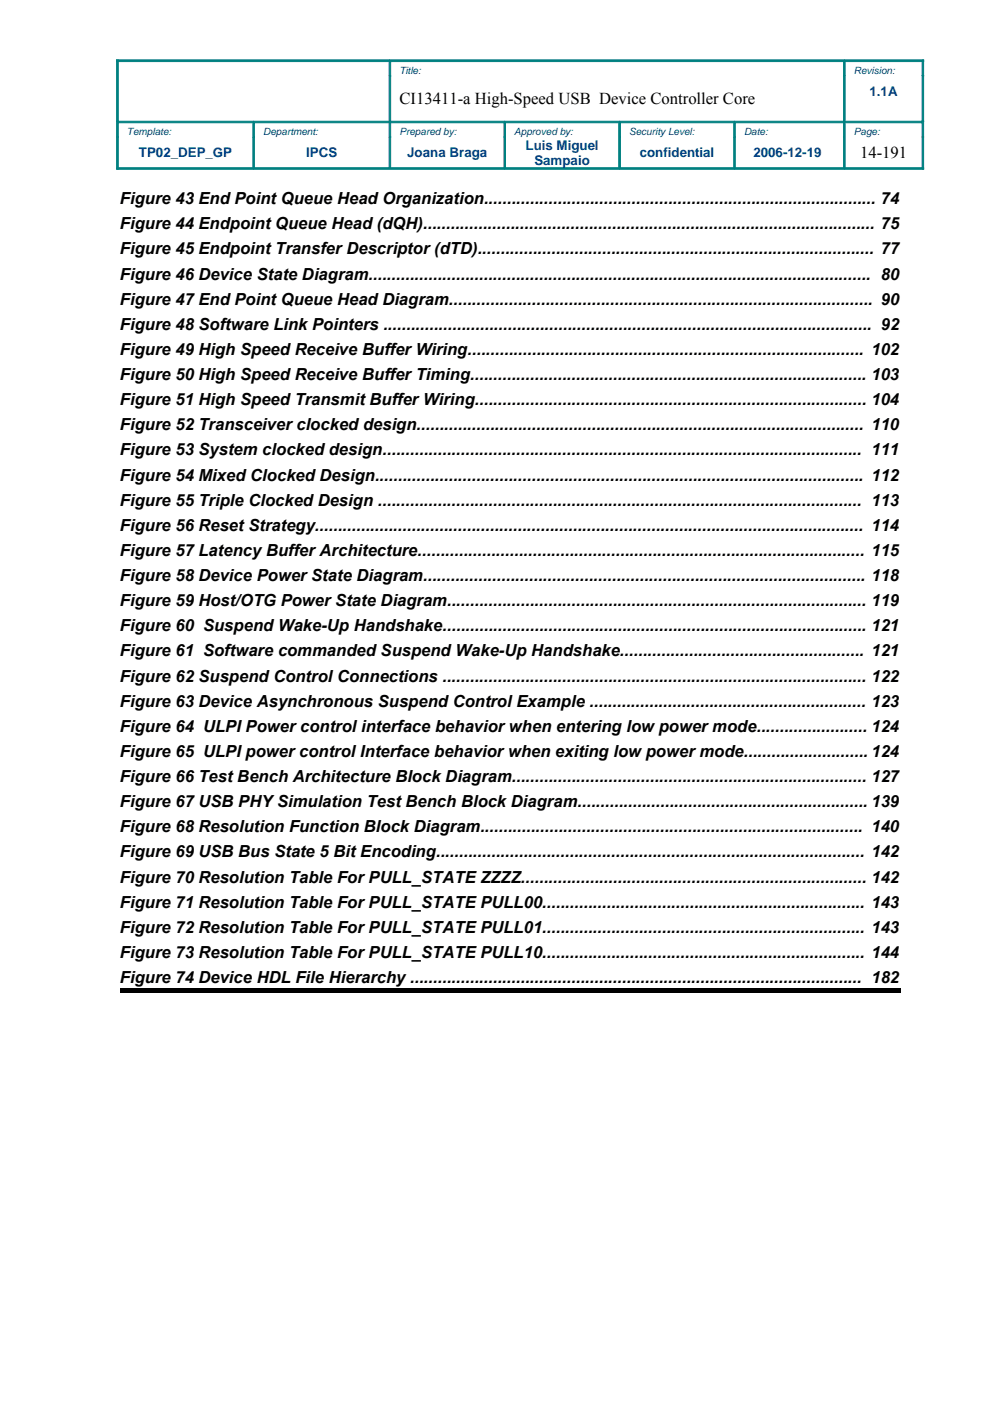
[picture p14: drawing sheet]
<svg xmlns="http://www.w3.org/2000/svg" width="210mm" height="297mm" viewBox="0 0 210 297" stroke-linecap="round" stroke-linejoin="round" font-family="sans-serif">
<defs><g id="words">
<g font-size="3.5">
<text x="84.7" y="22.2">CI13411-a High-Speed USB Device Controller Core</text>
<text x="182.4" y="33.5">14-191</text>
<text x="25.4" y="43.3">Figure 43 End Point Queue Head Organization..................................................................................... 74</text>
<text x="25.4" y="48.6">Figure 44 Endpoint Queue Head (dQH).................................................................................................. 75</text>
<text x="25.4" y="53.9">Figure 45 Endpoint Transfer Descriptor (dTD)...................................................................................... 77</text>
<text x="25.4" y="59.3">Figure 46 Device State Diagram............................................................................................................. 80</text>
<text x="25.4" y="64.6">Figure 47 End Point Queue Head Diagram............................................................................................ 90</text>
<text x="25.4" y="69.9">Figure 48 Software Link Pointers .......................................................................................................... 92</text>
<text x="25.4" y="75.2">Figure 49 High Speed Receive Buffer Wiring...................................................................................... 102</text>
<text x="25.4" y="80.6">Figure 50 High Speed Receive Buffer Timing...................................................................................... 103</text>
<text x="25.4" y="85.9">Figure 51 High Speed Transmit Buffer Wiring..................................................................................... 104</text>
<text x="25.4" y="91.2">Figure 52 Transceiver clocked design................................................................................................. 110</text>
<text x="25.4" y="96.6">Figure 53 System clocked design........................................................................................................ 111</text>
<text x="25.4" y="101.9">Figure 54 Mixed Clocked Design.......................................................................................................... 112</text>
<text x="25.4" y="107.2">Figure 55 Triple Clocked Design ......................................................................................................... 113</text>
<text x="25.4" y="112.5">Figure 56 Reset Strategy....................................................................................................................... 114</text>
<text x="25.4" y="117.9">Figure 57 Latency Buffer Architecture................................................................................................. 115</text>
<text x="25.4" y="123.2">Figure 58 Device Power State Diagram................................................................................................ 118</text>
<text x="25.4" y="128.5">Figure 59 Host/OTG Power State Diagram........................................................................................... 119</text>
<text x="25.4" y="133.8">Figure 60 Suspend Wake-Up Handshake............................................................................................ 121</text>
<text x="25.4" y="139.2">Figure 61 Software commanded Suspend Wake-Up Handshake..................................................... 121</text>
<text x="25.4" y="144.5">Figure 62 Suspend Control Connections ............................................................................................ 122</text>
<text x="25.4" y="149.8">Figure 63 Device Asynchronous Suspend Control Example ............................................................ 123</text>
<text x="25.4" y="155.2">Figure 64 ULPI Power control interface behavior when entering low power mode........................ 124</text>
<text x="25.4" y="160.5">Figure 65 ULPI power control Interface behavior when exiting low power mode........................... 124</text>
<text x="25.4" y="165.8">Figure 66 Test Bench Architecture Block Diagram............................................................................. 127</text>
<text x="25.4" y="171.1">Figure 67 USB PHYSimulation Test Bench Block Diagram............................................................... 139</text>
<text x="25.4" y="176.5">Figure 68 Resolution Function Block Diagram................................................................................... 140</text>
<text x="25.4" y="181.8">Figure 69 USB Bus State 5 Bit Encoding............................................................................................. 142</text>
<text x="25.4" y="187.1">Figure 70 Resolution Table For PULL_STATE ZZZZ........................................................................... 142</text>
<text x="25.4" y="192.4">Figure 71 Resolution Table For PULL_STATE PULL00...................................................................... 143</text>
<text x="25.4" y="197.8">Figure 72 Resolution Table For PULL_STATE PULL01...................................................................... 143</text>
<text x="25.4" y="203.1">Figure 73 Resolution Table For PULL_STATE PULL10...................................................................... 144</text>
<text x="25.4" y="208.4">Figure 74 Device HDL File Hierarchy .................................................................................................. 182</text>
</g>
<g font-size="2.8" fill="#004186">
<text x="184.4" y="20.3">1.1A</text>
<text x="29.5" y="33.3">TP02_DEP_GP</text>
<text x="64.9" y="33.3">IPCS</text>
<text x="86.4" y="33.3">Joana Braga</text>
<text x="111.4" y="31.7">Luis Miguel</text>
<text x="113.3" y="35">Sampaio</text>
<text x="135.6" y="33.3">confidential</text>
<text x="159.7" y="33.3">2006-12-19</text>
</g>
<g font-size="2.1" fill="#004186">
<text x="84.7" y="15.6">Title:</text>
<text x="181" y="15.6">Revision:</text>
<text x="26.9" y="28.6">Template:</text>
<text x="55.8" y="28.6">Department:</text>
<text x="84.7" y="28.6">Prepared by:</text>
<text x="109" y="28.6">Approved by:</text>
<text x="133.4" y="28.6">Security Level:</text>
<text x="157.8" y="28.6">Date:</text>
<text x="181" y="28.6">Page:</text>
</g>
</g></defs>
<g fill="#008080" stroke="#008080" stroke-width=".21">
<path d="M179 12.7h16.8v.4h-16.8z" fill-rule="evenodd"/>
<path d="M24.7 12.7h58v.4h-58z" fill-rule="evenodd"/>
<path d="M82.7 12.7h96.3v.4h-96.3z" fill-rule="evenodd"/>
<path d="M179 25.7h16.5v.3h-16.5z" fill-rule="evenodd"/>
<path d="M53.8 25.7h28.9v.3h-28.9z" fill-rule="evenodd"/>
<path d="M155.7 25.7h23.3v.3h-23.3z" fill-rule="evenodd"/>
<path d="M25.1 25.7h28.7v.3h-28.7z" fill-rule="evenodd"/>
<path d="M82.7 25.7h24.3v.3h-24.3z" fill-rule="evenodd"/>
<path d="M107 25.7h24.4v.3h-24.4z" fill-rule="evenodd"/>
<path d="M131.4 25.7h24.3v.3h-24.3z" fill-rule="evenodd"/>
<path d="M179 35.6h16.8v.3h-16.8z" fill-rule="evenodd"/>
<path d="M24.7 35.6h29.1v.3h-29.1z" fill-rule="evenodd"/>
<path d="M53.8 35.6h28.9v.3h-28.9z" fill-rule="evenodd"/>
<path d="M82.7 35.6h24.3v.3h-24.3z" fill-rule="evenodd"/>
<path d="M107 35.6h24.4v.3h-24.4z" fill-rule="evenodd"/>
<path d="M131.4 35.6h24.3v.3h-24.3z" fill-rule="evenodd"/>
<path d="M155.7 35.6h23.3v.3h-23.3z" fill-rule="evenodd"/>
<path d="M24.7 29.1h.4v6.8h-.4z" fill-rule="evenodd"/>
<path d="M24.7 12.7h.4v13h-.4z" fill-rule="evenodd"/>
<path d="M24.7 25.7h.4v3.4h-.4z" fill-rule="evenodd"/>
<path d="M53.6 26.1h.3v3h-.3z" fill-rule="evenodd"/>
<path d="M53.6 29.1h.3v6.4h-.3z" fill-rule="evenodd"/>
<path d="M82.5 16.1h.3v9.6h-.3z" fill-rule="evenodd"/>
<path d="M82.5 13.1h.3v3h-.3z" fill-rule="evenodd"/>
<path d="M82.5 25.7h.3v3.4h-.3z" fill-rule="evenodd"/>
<path d="M82.5 29.1h.3v6.4h-.3z" fill-rule="evenodd"/>
<path d="M106.9 26.1h.3v3h-.3z" fill-rule="evenodd"/>
<path d="M106.9 29.1h.3v6.4h-.3z" fill-rule="evenodd"/>
<path d="M131.2 26.1h.4v3h-.4z" fill-rule="evenodd"/>
<path d="M131.2 29.1h.4v6.4h-.4z" fill-rule="evenodd"/>
<path d="M155.6 26.1h.3v3h-.3z" fill-rule="evenodd"/>
<path d="M155.6 29.1h.3v6.4h-.3z" fill-rule="evenodd"/>
<path d="M178.9 13.1h.3v3h-.3z" fill-rule="evenodd"/>
<path d="M178.9 16.1h.3v9.6h-.3z" fill-rule="evenodd"/>
<path d="M178.9 25.7h.3v3.4h-.3z" fill-rule="evenodd"/>
<path d="M178.9 29.1h.3v6.4h-.3z" fill-rule="evenodd"/>
<path d="M195.5 29.1h.3v6.8h-.3z" fill-rule="evenodd"/>
<path d="M195.5 16.1h.3v9.6h-.3z" fill-rule="evenodd"/>
<path d="M195.5 12.7h.3v3.4h-.3z" fill-rule="evenodd"/>
<path d="M195.5 25.7h.3v3.4h-.3z" fill-rule="evenodd"/>
</g>
<path d="M25.4 209.5h165.6v.9h-165.6z" fill-rule="evenodd" fill="#000"/>
<use href="#words"/>
</svg>
